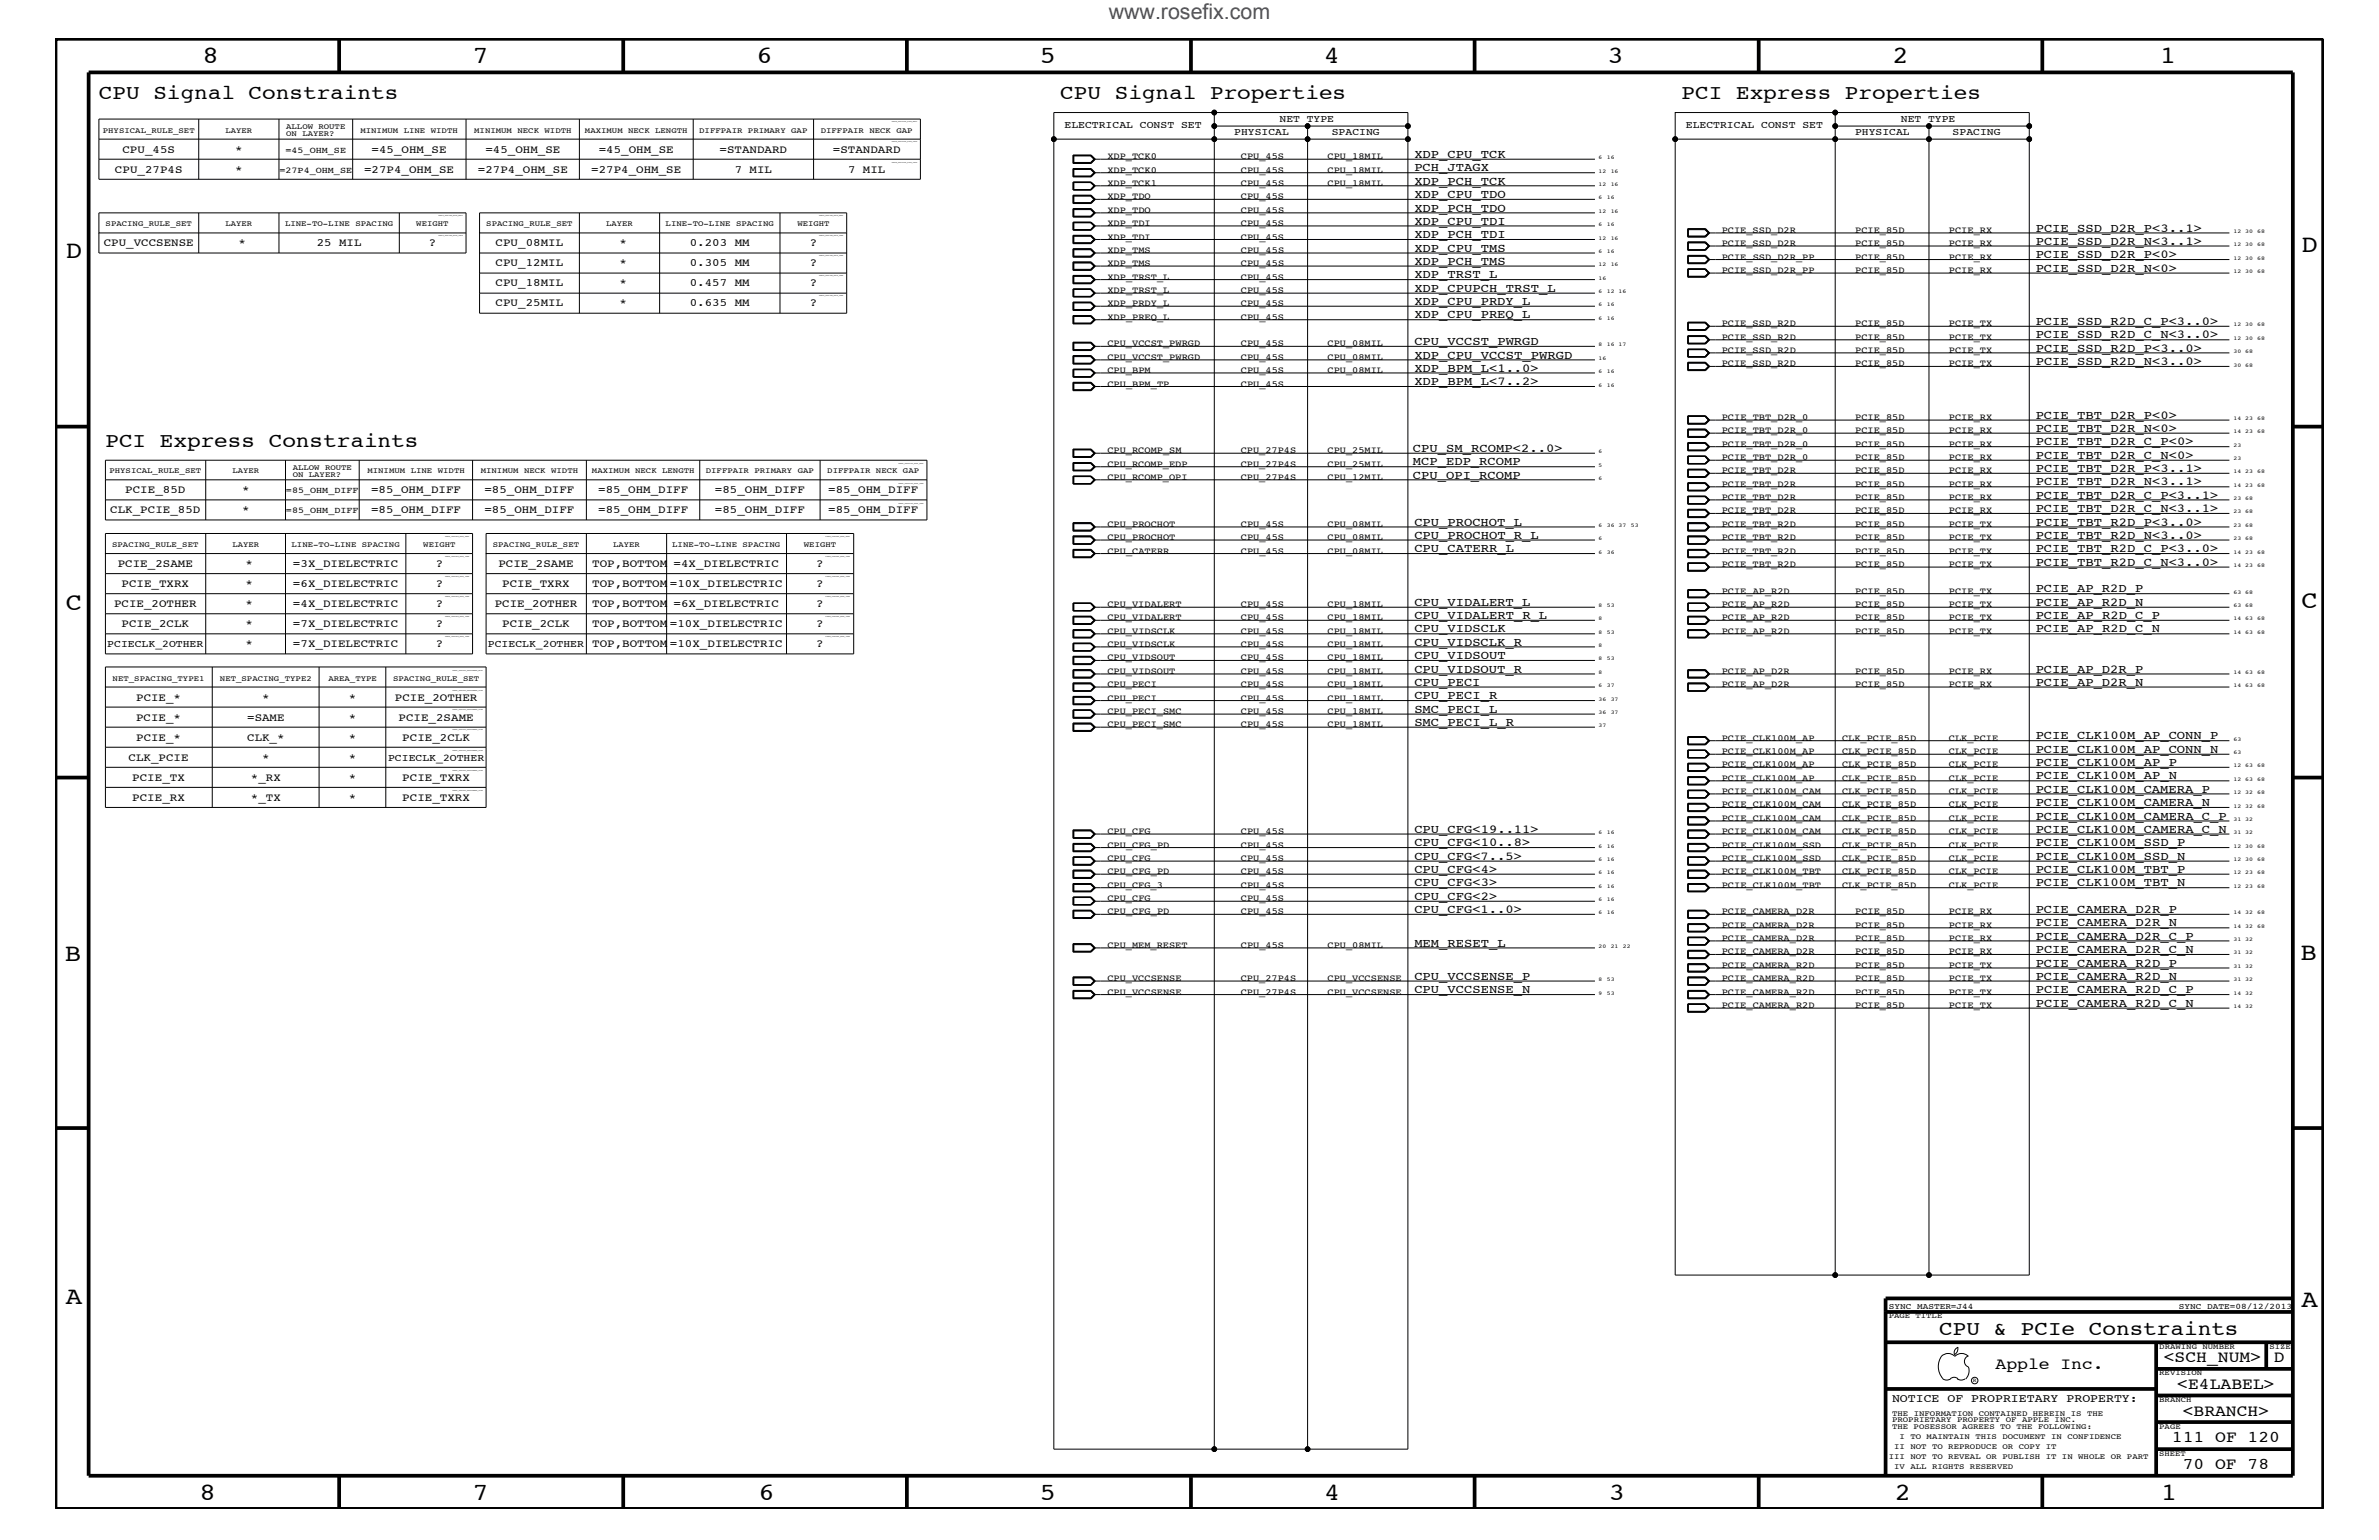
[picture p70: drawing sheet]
<svg xmlns="http://www.w3.org/2000/svg" width="432mm" height="279mm" viewBox="0 0 432 279" stroke-linecap="round" stroke-linejoin="round" font-family="sans-serif">
<defs><g id="words">
<g font-size="4.5">
<text x="36.7" y="11.5">8</text>
<text x="85.8" y="11.5">7</text>
<text x="137.3" y="11.5">6</text>
<text x="188.7" y="11.5">5</text>
<text x="240.3" y="11.5">4</text>
<text x="291.8" y="11.5">3</text>
<text x="343.5" y="11.5">2</text>
<text x="392" y="11.5">1</text>
<text x="11.9" y="46.8">D</text>
<text x="417.7" y="45.7">D</text>
<text x="11.9" y="110.6">C</text>
<text x="417.7" y="110.4">C</text>
<text x="11.8" y="174.3">B</text>
<text x="417.6" y="174.2">B</text>
<text x="11.9" y="236.7">A</text>
<text x="417.7" y="237.1">A</text>
<text x="36.2" y="272.1">8</text>
<text x="85.8" y="272.1">7</text>
<text x="137.7" y="272.1">6</text>
<text x="188.7" y="272.1">5</text>
<text x="240.4" y="272.1">4</text>
<text x="292" y="272.1">3</text>
<text x="343.9" y="272.1">2</text>
<text x="392.2" y="272.1">1</text>
</g>
<text font-size="3.9" fill="#00f" x="201.2" y="3.5">www.rosefix.com</text>
<g font-size="3.7">
<text x="17.9" y="18">CPU Signal Constraints</text>
<text x="192.4" y="18">CPU Signal Properties</text>
<text x="305.2" y="18">PCI Express Properties</text>
<text x="19.1" y="81.1">PCI Express Constraints</text>
<text x="352" y="242.3">CPU &amp; PCIe Constraints</text>
</g>
<g font-size="3">
<text x="362.2" y="248.4">Apple Inc.</text>
<text x="392.7" y="247.1">&lt;SCH_NUM&gt;</text>
<text x="395.2" y="252">&lt;E4LABEL&gt;</text>
<text x="412.7" y="247.1">D</text>
<text x="396.2" y="256.8">&lt;BRANCH&gt;</text>
<text x="394.2" y="261.6">111 OF 120</text>
<text x="396.2" y="266.6">70 OF 78</text>
</g>
<g font-size="2.2">
<text x="256.7" y="28.6">XDP_CPU_TCK</text>
<text x="256.7" y="31.1">PCH_JTAGX</text>
<text x="256.7" y="35.9">XDP_CPU_TDO</text>
<text x="256.7" y="33.6">XDP_PCH_TCK</text>
<text x="256.7" y="40.8">XDP_CPU_TDI</text>
<text x="256.7" y="38.4">XDP_PCH_TDO</text>
<text x="256.7" y="43.2">XDP_PCH_TDI</text>
<text x="256.7" y="45.7">XDP_CPU_TMS</text>
<text x="369.5" y="46.8">PCIE_SSD_D2R_P&lt;0&gt;</text>
<text x="369.5" y="44.4">PCIE_SSD_D2R_N&lt;3..1&gt;</text>
<text x="369.5" y="42">PCIE_SSD_D2R_P&lt;3..1&gt;</text>
<text x="256.7" y="48">XDP_PCH_TMS</text>
<text x="256.7" y="50.5">XDP_TRST_L</text>
<text x="256.7" y="52.9">XDP_CPUPCH_TRST_L</text>
<text x="369.5" y="49.3">PCIE_SSD_D2R_N&lt;0&gt;</text>
<text x="256.7" y="57.8">XDP_CPU_PREQ_L</text>
<text x="256.7" y="55.3">XDP_CPU_PRDY_L</text>
<text x="369.5" y="59">PCIE_SSD_R2D_C_P&lt;3..0&gt;</text>
<text x="256.7" y="62.6">CPU_VCCST_PWRGD</text>
<text x="256.7" y="65.1">XDP_CPU_VCCST_PWRGD</text>
<text x="369.5" y="61.4">PCIE_SSD_R2D_C_N&lt;3..0&gt;</text>
<text x="369.5" y="63.9">PCIE_SSD_R2D_P&lt;3..0&gt;</text>
<text x="256.7" y="69.9">XDP_BPM_L&lt;7..2&gt;</text>
<text x="256.7" y="67.5">XDP_BPM_L&lt;1..0&gt;</text>
<text x="369.5" y="66.2">PCIE_SSD_R2D_N&lt;3..0&gt;</text>
<text x="369.5" y="76">PCIE_TBT_D2R_P&lt;0&gt;</text>
<text x="256.5" y="82">CPU_SM_RCOMP&lt;2..0&gt;</text>
<text x="369.5" y="78.3">PCIE_TBT_D2R_N&lt;0&gt;</text>
<text x="369.5" y="80.8">PCIE_TBT_D2R_C_P&lt;0&gt;</text>
<text x="369.5" y="83.3">PCIE_TBT_D2R_C_N&lt;0&gt;</text>
<text x="256.5" y="84.4">MCP_EDP_RCOMP</text>
<text x="256.5" y="86.9">CPU_OPI_RCOMP</text>
<text x="369.5" y="88.1">PCIE_TBT_D2R_N&lt;3..1&gt;</text>
<text x="369.5" y="85.6">PCIE_TBT_D2R_P&lt;3..1&gt;</text>
<text x="256.7" y="95.4">CPU_PROCHOT_L</text>
<text x="369.5" y="90.5">PCIE_TBT_D2R_C_P&lt;3..1&gt;</text>
<text x="369.5" y="95.4">PCIE_TBT_R2D_P&lt;3..0&gt;</text>
<text x="369.5" y="92.9">PCIE_TBT_D2R_C_N&lt;3..1&gt;</text>
<text x="256.7" y="97.7">CPU_PROCHOT_R_L</text>
<text x="256.7" y="100.2">CPU_CATERR_L</text>
<text x="369.5" y="97.7">PCIE_TBT_R2D_N&lt;3..0&gt;</text>
<text x="369.5" y="100.2">PCIE_TBT_R2D_C_P&lt;3..0&gt;</text>
<text x="369.5" y="107.5">PCIE_AP_R2D_P</text>
<text x="369.5" y="102.6">PCIE_TBT_R2D_C_N&lt;3..0&gt;</text>
<text x="256.7" y="112.3">CPU_VIDALERT_R_L</text>
<text x="256.7" y="109.9">CPU_VIDALERT_L</text>
<text x="369.5" y="112.3">PCIE_AP_R2D_C_P</text>
<text x="369.5" y="109.9">PCIE_AP_R2D_N</text>
<text x="256.7" y="119.6">CPU_VIDSOUT</text>
<text x="256.7" y="117.2">CPU_VIDSCLK_R</text>
<text x="256.7" y="114.8">CPU_VIDSCLK</text>
<text x="369.5" y="114.8">PCIE_AP_R2D_C_N</text>
<text x="256.7" y="122">CPU_VIDSOUT_R</text>
<text x="256.7" y="124.4">CPU_PECI</text>
<text x="369.5" y="124.4">PCIE_AP_D2R_N</text>
<text x="369.5" y="122">PCIE_AP_D2R_P</text>
<text x="256.7" y="126.9">CPU_PECI_R</text>
<text x="256.7" y="129.3">SMC_PECI_L</text>
<text x="256.7" y="131.7">SMC_PECI_L_R</text>
<text x="369.5" y="134.1">PCIE_CLK100M_AP_CONN_P</text>
<text x="369.5" y="136.6">PCIE_CLK100M_AP_CONN_N</text>
<text x="369.5" y="141.4">PCIE_CLK100M_AP_N</text>
<text x="369.5" y="143.9">PCIE_CLK100M_CAMERA_P</text>
<text x="369.5" y="139">PCIE_CLK100M_AP_P</text>
<text x="369.5" y="146.2">PCIE_CLK100M_CAMERA_N</text>
<text x="369.5" y="148.7">PCIE_CLK100M_CAMERA_C_P</text>
<text x="256.7" y="153.5">CPU_CFG&lt;10..8&gt;</text>
<text x="256.7" y="151.1">CPU_CFG&lt;19..11&gt;</text>
<text x="256.7" y="156">CPU_CFG&lt;7..5&gt;</text>
<text x="369.5" y="156">PCIE_CLK100M_SSD_N</text>
<text x="369.5" y="151.1">PCIE_CLK100M_CAMERA_C_N</text>
<text x="369.5" y="153.5">PCIE_CLK100M_SSD_P</text>
<text x="256.7" y="158.4">CPU_CFG&lt;4&gt;</text>
<text x="256.7" y="160.8">CPU_CFG&lt;3&gt;</text>
<text x="369.5" y="158.4">PCIE_CLK100M_TBT_P</text>
<text x="369.5" y="160.8">PCIE_CLK100M_TBT_N</text>
<text x="256.7" y="165.6">CPU_CFG&lt;1..0&gt;</text>
<text x="256.7" y="163.3">CPU_CFG&lt;2&gt;</text>
<text x="369.5" y="165.6">PCIE_CAMERA_D2R_P</text>
<text x="256.7" y="171.7">MEM_RESET_L</text>
<text x="369.5" y="168.1">PCIE_CAMERA_D2R_N</text>
<text x="369.5" y="170.5">PCIE_CAMERA_D2R_C_P</text>
<text x="369.5" y="172.9">PCIE_CAMERA_D2R_C_N</text>
<text x="256.7" y="177.7">CPU_VCCSENSE_P</text>
<text x="369.5" y="177.7">PCIE_CAMERA_R2D_N</text>
<text x="369.5" y="175.4">PCIE_CAMERA_R2D_P</text>
<text x="256.7" y="180.2">CPU_VCCSENSE_N</text>
<text x="369.5" y="180.2">PCIE_CAMERA_R2D_C_P</text>
<text x="369.5" y="182.7">PCIE_CAMERA_R2D_C_N</text>
</g>
<text font-size="2.1" x="343.4" y="254.4">NOTICE OF PROPRIETARY PROPERTY:</text>
<g font-size="2">
<text x="22.2" y="27.7">CPU_45S</text>
<text x="42.7" y="27.7">*</text>
<text x="67.4" y="27.7">=45_OHM_SE</text>
<text x="88.1" y="27.7">=45_OHM_SE</text>
<text x="108.7" y="27.7">=45_OHM_SE</text>
<text x="130.6" y="27.7">=STANDARD</text>
<text x="151.2" y="27.7">=STANDARD</text>
<text x="20.9" y="31.4">CPU_27P4S</text>
<text x="42.7" y="31.4">*</text>
<text x="66.1" y="31.4">=27P4_OHM_SE</text>
<text x="86.7" y="31.4">=27P4_OHM_SE</text>
<text x="107.3" y="31.4">=27P4_OHM_SE</text>
<text x="133.3" y="31.4">7 MIL</text>
<text x="153.9" y="31.4">7 MIL</text>
<text x="18.8" y="44.6">CPU_VCCSENSE</text>
<text x="43.3" y="44.6">*</text>
<text x="57.5" y="44.6">25 MIL</text>
<text x="77.8" y="44.6">?</text>
<text x="90" y="44.6">CPU_08MIL</text>
<text x="112.4" y="44.6">*</text>
<text x="125.2" y="44.6">0.203 MM</text>
<text x="147" y="44.6">?</text>
<text x="90" y="48.3">CPU_12MIL</text>
<text x="90" y="51.9">CPU_18MIL</text>
<text x="112.4" y="48.3">*</text>
<text x="112.4" y="51.9">*</text>
<text x="125.2" y="48.3">0.305 MM</text>
<text x="125.2" y="51.9">0.457 MM</text>
<text x="147" y="48.3">?</text>
<text x="147" y="51.9">?</text>
<text x="90" y="55.6">CPU_25MIL</text>
<text x="112.4" y="55.6">*</text>
<text x="125.2" y="55.6">0.635 MM</text>
<text x="147" y="55.6">?</text>
<text x="22.7" y="89.5">PCIE_85D</text>
<text x="43.9" y="89.5">*</text>
<text x="67.4" y="89.5">=85_OHM_DIFF</text>
<text x="87.9" y="89.5">=85_OHM_DIFF</text>
<text x="108.6" y="89.5">=85_OHM_DIFF</text>
<text x="129.8" y="89.5">=85_OHM_DIFF</text>
<text x="150.3" y="89.5">=85_OHM_DIFF</text>
<text x="20" y="93.2">CLK_PCIE_85D</text>
<text x="43.9" y="93.2">*</text>
<text x="67.4" y="93.2">=85_OHM_DIFF</text>
<text x="87.9" y="93.2">=85_OHM_DIFF</text>
<text x="108.6" y="93.2">=85_OHM_DIFF</text>
<text x="129.8" y="93.2">=85_OHM_DIFF</text>
<text x="150.3" y="93.2">=85_OHM_DIFF</text>
<text x="21.4" y="102.9">PCIE_2SAME</text>
<text x="22.1" y="106.5">PCIE_TXRX</text>
<text x="44.5" y="102.9">*</text>
<text x="44.5" y="106.5">*</text>
<text x="53.2" y="102.9">=3X_DIELECTRIC</text>
<text x="53.2" y="106.5">=6X_DIELECTRIC</text>
<text x="79.1" y="102.9">?</text>
<text x="79.1" y="106.5">?</text>
<text x="90.5" y="102.9">PCIE_2SAME</text>
<text x="91.1" y="106.5">PCIE_TXRX</text>
<text x="107.5" y="102.9">TOP,BOTTOM</text>
<text x="107.5" y="106.5">TOP,BOTTOM</text>
<text x="121.6" y="106.5">=10X_DIELECTRIC</text>
<text x="122.3" y="102.9">=4X_DIELECTRIC</text>
<text x="148.2" y="106.5">?</text>
<text x="148.2" y="102.9">?</text>
<text x="20.7" y="110.2">PCIE_2OTHER</text>
<text x="22.1" y="113.7">PCIE_2CLK</text>
<text x="44.5" y="113.7">*</text>
<text x="44.5" y="110.2">*</text>
<text x="53.2" y="113.7">=7X_DIELECTRIC</text>
<text x="53.2" y="110.2">=4X_DIELECTRIC</text>
<text x="79.1" y="113.7">?</text>
<text x="79.1" y="110.2">?</text>
<text x="89.8" y="110.2">PCIE_2OTHER</text>
<text x="91.1" y="113.7">PCIE_2CLK</text>
<text x="107.5" y="110.2">TOP,BOTTOM</text>
<text x="107.5" y="113.7">TOP,BOTTOM</text>
<text x="121.6" y="113.7">=10X_DIELECTRIC</text>
<text x="122.3" y="110.2">=6X_DIELECTRIC</text>
<text x="148.2" y="110.2">?</text>
<text x="148.2" y="113.7">?</text>
<text x="44.5" y="117.4">*</text>
<text x="53.2" y="117.4">=7X_DIELECTRIC</text>
<text x="79.1" y="117.4">?</text>
<text x="107.5" y="117.4">TOP,BOTTOM</text>
<text x="121.6" y="117.4">=10X_DIELECTRIC</text>
<text x="148.2" y="117.4">?</text>
<text x="24.7" y="130.8">PCIE_*</text>
<text x="24.7" y="127.1">PCIE_*</text>
<text x="44.9" y="130.8">=SAME</text>
<text x="47.6" y="127.1">*</text>
<text x="63.3" y="130.8">*</text>
<text x="63.3" y="127.1">*</text>
<text x="71.7" y="127.1">PCIE_2OTHER</text>
<text x="72.3" y="130.8">PCIE_2SAME</text>
<text x="24.7" y="134.4">PCIE_*</text>
<text x="44.9" y="134.4">CLK_*</text>
<text x="63.3" y="134.4">*</text>
<text x="73" y="134.4">PCIE_2CLK</text>
<text x="23.3" y="138">CLK_PCIE</text>
<text x="24" y="141.7">PCIE_TX</text>
<text x="45.6" y="141.7">*_RX</text>
<text x="47.6" y="138">*</text>
<text x="63.3" y="138">*</text>
<text x="63.3" y="141.7">*</text>
<text x="73" y="141.7">PCIE_TXRX</text>
<text x="24" y="145.3">PCIE_RX</text>
<text x="45.6" y="145.3">*_TX</text>
<text x="63.3" y="145.3">*</text>
<text x="73" y="145.3">PCIE_TXRX</text>
</g>
<g font-size="1.9">
<text x="193.2" y="23.3">ELECTRICAL CONST SET</text>
<text x="232.2" y="22.1">NET TYPE</text>
<text x="306" y="23.3">ELECTRICAL CONST SET</text>
<text x="345" y="22.1">NET TYPE</text>
<text x="224" y="24.6">PHYSICAL</text>
<text x="241.7" y="24.6">SPACING</text>
<text x="336.7" y="24.6">PHYSICAL</text>
<text x="354.4" y="24.6">SPACING</text>
<text x="19.5" y="117.4">PCIECLK_2OTHER</text>
<text x="88.6" y="117.4">PCIECLK_2OTHER</text>
<text x="70.4" y="138">PCIECLK_2OTHER</text>
</g>
<g font-size="1.7">
<text x="201" y="28.9">XDP_TCK0</text>
<text x="225.2" y="28.9">CPU_45S</text>
<text x="241" y="28.9">CPU_18MIL</text>
<text x="201" y="31.4">XDP_TCK0</text>
<text x="201" y="33.7">XDP_TCK1</text>
<text x="225.2" y="31.4">CPU_45S</text>
<text x="225.2" y="33.7">CPU_45S</text>
<text x="241" y="31.4">CPU_18MIL</text>
<text x="241" y="33.7">CPU_18MIL</text>
<text x="201" y="36.2">XDP_TDO</text>
<text x="201" y="41">XDP_TDI</text>
<text x="201" y="38.6">XDP_TDO</text>
<text x="225.2" y="36.2">CPU_45S</text>
<text x="225.2" y="41">CPU_45S</text>
<text x="225.2" y="38.6">CPU_45S</text>
<text x="201" y="43.5">XDP_TDI</text>
<text x="201" y="45.9">XDP_TMS</text>
<text x="225.2" y="43.5">CPU_45S</text>
<text x="225.2" y="45.9">CPU_45S</text>
<text x="312.5" y="47.1">PCIE_SSD_D2R_PP</text>
<text x="312.5" y="44.6">PCIE_SSD_D2R</text>
<text x="312.5" y="42.3">PCIE_SSD_D2R</text>
<text x="336.7" y="47.1">PCIE_85D</text>
<text x="336.7" y="44.6">PCIE_85D</text>
<text x="336.7" y="42.3">PCIE_85D</text>
<text x="353.7" y="47.1">PCIE_RX</text>
<text x="353.7" y="44.6">PCIE_RX</text>
<text x="353.7" y="42.3">PCIE_RX</text>
<text x="201" y="48.3">XDP_TMS</text>
<text x="201" y="50.7">XDP_TRST_L</text>
<text x="201" y="53.2">XDP_TRST_L</text>
<text x="225.2" y="50.7">CPU_45S</text>
<text x="225.2" y="53.2">CPU_45S</text>
<text x="225.2" y="48.3">CPU_45S</text>
<text x="312.5" y="49.6">PCIE_SSD_D2R_PP</text>
<text x="336.7" y="49.6">PCIE_85D</text>
<text x="353.7" y="49.6">PCIE_RX</text>
<text x="201" y="58">XDP_PREQ_L</text>
<text x="201" y="55.6">XDP_PRDY_L</text>
<text x="225.2" y="58">CPU_45S</text>
<text x="225.2" y="55.6">CPU_45S</text>
<text x="312.5" y="59.2">PCIE_SSD_R2D</text>
<text x="336.7" y="59.2">PCIE_85D</text>
<text x="353.7" y="59.2">PCIE_TX</text>
<text x="201" y="62.9">CPU_VCCST_PWRGD</text>
<text x="201" y="65.3">CPU_VCCST_PWRGD</text>
<text x="225.2" y="62.9">CPU_45S</text>
<text x="225.2" y="65.3">CPU_45S</text>
<text x="241" y="62.9">CPU_08MIL</text>
<text x="241" y="65.3">CPU_08MIL</text>
<text x="312.5" y="61.7">PCIE_SSD_R2D</text>
<text x="312.5" y="64">PCIE_SSD_R2D</text>
<text x="336.7" y="61.7">PCIE_85D</text>
<text x="336.7" y="64">PCIE_85D</text>
<text x="353.7" y="61.7">PCIE_TX</text>
<text x="353.7" y="64">PCIE_TX</text>
<text x="201" y="70.1">CPU_BPM_TP</text>
<text x="201" y="67.7">CPU_BPM</text>
<text x="225.2" y="70.1">CPU_45S</text>
<text x="225.2" y="67.7">CPU_45S</text>
<text x="241" y="67.7">CPU_08MIL</text>
<text x="312.5" y="66.5">PCIE_SSD_R2D</text>
<text x="336.7" y="66.5">PCIE_85D</text>
<text x="353.7" y="66.5">PCIE_TX</text>
<text x="312.5" y="76.2">PCIE_TBT_D2R_0</text>
<text x="336.7" y="76.2">PCIE_85D</text>
<text x="353.7" y="76.2">PCIE_RX</text>
<text x="201" y="82.2">CPU_RCOMP_SM</text>
<text x="225.2" y="82.2">CPU_27P4S</text>
<text x="241" y="82.2">CPU_25MIL</text>
<text x="312.5" y="83.5">PCIE_TBT_D2R_0</text>
<text x="312.5" y="78.6">PCIE_TBT_D2R_0</text>
<text x="312.5" y="81.1">PCIE_TBT_D2R_0</text>
<text x="336.7" y="78.6">PCIE_85D</text>
<text x="336.7" y="81.1">PCIE_85D</text>
<text x="336.7" y="83.5">PCIE_85D</text>
<text x="353.7" y="78.6">PCIE_RX</text>
<text x="353.7" y="83.5">PCIE_RX</text>
<text x="353.7" y="81.1">PCIE_RX</text>
<text x="201" y="84.7">CPU_RCOMP_EDP</text>
<text x="201" y="87.1">CPU_RCOMP_OPI</text>
<text x="225.2" y="84.7">CPU_27P4S</text>
<text x="225.2" y="87.1">CPU_27P4S</text>
<text x="241" y="87.1">CPU_12MIL</text>
<text x="241" y="84.7">CPU_25MIL</text>
<text x="312.5" y="88.3">PCIE_TBT_D2R</text>
<text x="312.5" y="85.9">PCIE_TBT_D2R</text>
<text x="336.7" y="88.3">PCIE_85D</text>
<text x="336.7" y="85.9">PCIE_85D</text>
<text x="353.7" y="88.3">PCIE_RX</text>
<text x="353.7" y="85.9">PCIE_RX</text>
<text x="201" y="95.6">CPU_PROCHOT</text>
<text x="225.2" y="95.6">CPU_45S</text>
<text x="241" y="95.6">CPU_08MIL</text>
<text x="312.5" y="95.6">PCIE_TBT_R2D</text>
<text x="312.5" y="93.2">PCIE_TBT_D2R</text>
<text x="312.5" y="90.7">PCIE_TBT_D2R</text>
<text x="336.7" y="95.6">PCIE_85D</text>
<text x="336.7" y="93.2">PCIE_85D</text>
<text x="336.7" y="90.7">PCIE_85D</text>
<text x="353.7" y="90.7">PCIE_RX</text>
<text x="353.7" y="95.6">PCIE_TX</text>
<text x="353.7" y="93.2">PCIE_RX</text>
<text x="201" y="98">CPU_PROCHOT</text>
<text x="201" y="100.4">CPU_CATERR</text>
<text x="225.2" y="98">CPU_45S</text>
<text x="225.2" y="100.4">CPU_45S</text>
<text x="241" y="98">CPU_08MIL</text>
<text x="241" y="100.4">CPU_08MIL</text>
<text x="312.5" y="98">PCIE_TBT_R2D</text>
<text x="312.5" y="100.4">PCIE_TBT_R2D</text>
<text x="336.7" y="98">PCIE_85D</text>
<text x="336.7" y="100.4">PCIE_85D</text>
<text x="353.7" y="98">PCIE_TX</text>
<text x="353.7" y="100.4">PCIE_TX</text>
<text x="312.5" y="107.7">PCIE_AP_R2D</text>
<text x="312.5" y="102.9">PCIE_TBT_R2D</text>
<text x="336.7" y="102.9">PCIE_85D</text>
<text x="336.7" y="107.7">PCIE_85D</text>
<text x="353.7" y="107.7">PCIE_TX</text>
<text x="353.7" y="102.9">PCIE_TX</text>
<text x="201" y="112.6">CPU_VIDALERT</text>
<text x="201" y="110.2">CPU_VIDALERT</text>
<text x="225.2" y="112.6">CPU_45S</text>
<text x="225.2" y="110.2">CPU_45S</text>
<text x="241" y="112.6">CPU_18MIL</text>
<text x="241" y="110.2">CPU_18MIL</text>
<text x="312.5" y="112.6">PCIE_AP_R2D</text>
<text x="312.5" y="110.2">PCIE_AP_R2D</text>
<text x="336.7" y="112.6">PCIE_85D</text>
<text x="336.7" y="110.2">PCIE_85D</text>
<text x="353.7" y="112.6">PCIE_TX</text>
<text x="353.7" y="110.2">PCIE_TX</text>
<text x="201" y="119.8">CPU_VIDSOUT</text>
<text x="201" y="117.4">CPU_VIDSCLK</text>
<text x="201" y="115">CPU_VIDSCLK</text>
<text x="225.2" y="119.8">CPU_45S</text>
<text x="225.2" y="117.4">CPU_45S</text>
<text x="225.2" y="115">CPU_45S</text>
<text x="241" y="119.8">CPU_18MIL</text>
<text x="241" y="117.4">CPU_18MIL</text>
<text x="241" y="115">CPU_18MIL</text>
<text x="312.5" y="115">PCIE_AP_R2D</text>
<text x="336.7" y="115">PCIE_85D</text>
<text x="353.7" y="115">PCIE_TX</text>
<text x="201" y="122.3">CPU_VIDSOUT</text>
<text x="201" y="124.7">CPU_PECI</text>
<text x="225.2" y="122.3">CPU_45S</text>
<text x="225.2" y="124.7">CPU_45S</text>
<text x="241" y="122.3">CPU_18MIL</text>
<text x="241" y="124.7">CPU_18MIL</text>
<text x="312.5" y="124.7">PCIE_AP_D2R</text>
<text x="312.5" y="122.3">PCIE_AP_D2R</text>
<text x="336.7" y="124.7">PCIE_85D</text>
<text x="336.7" y="122.3">PCIE_85D</text>
<text x="353.7" y="124.7">PCIE_RX</text>
<text x="353.7" y="122.3">PCIE_RX</text>
<text x="201" y="127.1">CPU_PECI</text>
<text x="201" y="129.6">CPU_PECI_SMC</text>
<text x="201" y="131.9">CPU_PECI_SMC</text>
<text x="225.2" y="127.1">CPU_45S</text>
<text x="225.2" y="129.6">CPU_45S</text>
<text x="225.2" y="131.9">CPU_45S</text>
<text x="241" y="127.1">CPU_18MIL</text>
<text x="241" y="129.6">CPU_18MIL</text>
<text x="241" y="131.9">CPU_18MIL</text>
<text x="312.5" y="134.4">PCIE_CLK100M_AP</text>
<text x="312.5" y="136.8">PCIE_CLK100M_AP</text>
<text x="334.3" y="134.4">CLK_PCIE_85D</text>
<text x="334.3" y="136.8">CLK_PCIE_85D</text>
<text x="353.7" y="136.8">CLK_PCIE</text>
<text x="353.7" y="134.4">CLK_PCIE</text>
<text x="312.5" y="141.7">PCIE_CLK100M_AP</text>
<text x="312.5" y="139.2">PCIE_CLK100M_AP</text>
<text x="334.3" y="141.7">CLK_PCIE_85D</text>
<text x="334.3" y="139.2">CLK_PCIE_85D</text>
<text x="353.7" y="141.7">CLK_PCIE</text>
<text x="353.7" y="139.2">CLK_PCIE</text>
<text x="312.5" y="146.5">PCIE_CLK100M_CAM</text>
<text x="312.5" y="144">PCIE_CLK100M_CAM</text>
<text x="312.5" y="149">PCIE_CLK100M_CAM</text>
<text x="334.3" y="146.5">CLK_PCIE_85D</text>
<text x="334.3" y="144">CLK_PCIE_85D</text>
<text x="334.3" y="149">CLK_PCIE_85D</text>
<text x="353.7" y="146.5">CLK_PCIE</text>
<text x="353.7" y="144">CLK_PCIE</text>
<text x="353.7" y="149">CLK_PCIE</text>
<text x="201" y="153.8">CPU_CFG_PD</text>
<text x="201" y="151.3">CPU_CFG</text>
<text x="225.2" y="153.8">CPU_45S</text>
<text x="225.2" y="151.3">CPU_45S</text>
<text x="312.5" y="151.3">PCIE_CLK100M_CAM</text>
<text x="312.5" y="153.8">PCIE_CLK100M_SSD</text>
<text x="334.3" y="151.3">CLK_PCIE_85D</text>
<text x="334.3" y="153.8">CLK_PCIE_85D</text>
<text x="353.7" y="151.3">CLK_PCIE</text>
<text x="353.7" y="153.8">CLK_PCIE</text>
<text x="201" y="156.2">CPU_CFG</text>
<text x="201" y="158.6">CPU_CFG_PD</text>
<text x="201" y="161.1">CPU_CFG_3</text>
<text x="225.2" y="158.6">CPU_45S</text>
<text x="225.2" y="156.2">CPU_45S</text>
<text x="225.2" y="161.1">CPU_45S</text>
<text x="312.5" y="156.2">PCIE_CLK100M_SSD</text>
<text x="312.5" y="158.6">PCIE_CLK100M_TBT</text>
<text x="312.5" y="161.1">PCIE_CLK100M_TBT</text>
<text x="334.3" y="156.2">CLK_PCIE_85D</text>
<text x="334.3" y="158.6">CLK_PCIE_85D</text>
<text x="334.3" y="161.1">CLK_PCIE_85D</text>
<text x="353.7" y="156.2">CLK_PCIE</text>
<text x="353.7" y="158.6">CLK_PCIE</text>
<text x="353.7" y="161.1">CLK_PCIE</text>
<text x="201" y="165.9">CPU_CFG_PD</text>
<text x="201" y="163.5">CPU_CFG</text>
<text x="225.2" y="165.9">CPU_45S</text>
<text x="225.2" y="163.5">CPU_45S</text>
<text x="312.5" y="165.9">PCIE_CAMERA_D2R</text>
<text x="336.7" y="165.9">PCIE_85D</text>
<text x="353.7" y="165.9">PCIE_RX</text>
<text x="201" y="172">CPU_MEM_RESET</text>
<text x="225.2" y="172">CPU_45S</text>
<text x="241" y="172">CPU_08MIL</text>
<text x="312.5" y="168.3">PCIE_CAMERA_D2R</text>
<text x="312.5" y="170.7">PCIE_CAMERA_D2R</text>
<text x="312.5" y="173.2">PCIE_CAMERA_D2R</text>
<text x="336.7" y="168.3">PCIE_85D</text>
<text x="336.7" y="170.7">PCIE_85D</text>
<text x="336.7" y="173.2">PCIE_85D</text>
<text x="353.7" y="168.3">PCIE_RX</text>
<text x="353.7" y="170.7">PCIE_RX</text>
<text x="353.7" y="173.2">PCIE_RX</text>
<text x="201" y="178">CPU_VCCSENSE</text>
<text x="225.2" y="178">CPU_27P4S</text>
<text x="241" y="178">CPU_VCCSENSE</text>
<text x="312.5" y="178">PCIE_CAMERA_R2D</text>
<text x="312.5" y="175.6">PCIE_CAMERA_R2D</text>
<text x="336.7" y="178">PCIE_85D</text>
<text x="336.7" y="175.6">PCIE_85D</text>
<text x="353.7" y="178">PCIE_TX</text>
<text x="353.7" y="175.6">PCIE_TX</text>
<text x="201" y="180.5">CPU_VCCSENSE</text>
<text x="225.2" y="180.5">CPU_27P4S</text>
<text x="241" y="180.5">CPU_VCCSENSE</text>
<text x="312.5" y="180.5">PCIE_CAMERA_R2D</text>
<text x="312.5" y="182.9">PCIE_CAMERA_R2D</text>
<text x="336.7" y="180.5">PCIE_85D</text>
<text x="336.7" y="182.9">PCIE_85D</text>
<text x="353.7" y="180.5">PCIE_TX</text>
<text x="353.7" y="182.9">PCIE_TX</text>
</g>
<g font-size="1.6">
<text x="51.8" y="27.7">=45_OHM_SE</text>
<text x="50.7" y="31.4">=27P4_OHM_SE</text>
<text x="51.9" y="89.5">=85_OHM_DIFF</text>
<text x="51.9" y="93.2">=85_OHM_DIFF</text>
</g>
<g font-size="1.5">
<text x="342.8" y="237.4">SYNC_MASTER=J44</text>
<text x="395.5" y="237.4">SYNC_DATE=08/12/2013</text>
</g>
<g font-size="1.4">
<text x="51.9" y="23.5">ALLOW ROUTE</text>
<text x="18.7" y="24.1">PHYSICAL_RULE_SET</text>
<text x="40.9" y="24.1">LAYER</text>
<text x="51.9" y="24.7">ON LAYER?</text>
<text x="65.4" y="24.1">MINIMUM LINE WIDTH</text>
<text x="86.1" y="24.1">MINIMUM NECK WIDTH</text>
<text x="106.2" y="24.1">MAXIMUM NECK LENGTH</text>
<text x="126.9" y="24.1">DIFFPAIR PRIMARY GAP</text>
<text x="149" y="24.1">DIFFPAIR NECK GAP</text>
<text x="19.2" y="41">SPACING_RULE_SET</text>
<text x="40.9" y="41">LAYER</text>
<text x="51.7" y="41">LINE-TO-LINE SPACING</text>
<text x="75.6" y="41">WEIGHT</text>
<text x="88.3" y="41">SPACING_RULE_SET</text>
<text x="110" y="41">LAYER</text>
<text x="120.8" y="41">LINE-TO-LINE SPACING</text>
<text x="144.7" y="41">WEIGHT</text>
<text x="19.9" y="85.9">PHYSICAL_RULE_SET</text>
<text x="42.2" y="85.9">LAYER</text>
<text x="53.1" y="85.3">ALLOW ROUTE</text>
<text x="53.1" y="86.5">ON LAYER?</text>
<text x="66.7" y="85.9">MINIMUM LINE WIDTH</text>
<text x="87.2" y="85.9">MINIMUM NECK WIDTH</text>
<text x="107.4" y="85.9">MAXIMUM NECK LENGTH</text>
<text x="128.1" y="85.9">DIFFPAIR PRIMARY GAP</text>
<text x="150.2" y="85.9">DIFFPAIR NECK GAP</text>
<text x="20.4" y="99.3">SPACING_RULE_SET</text>
<text x="42.2" y="99.3">LAYER</text>
<text x="52.9" y="99.3">LINE-TO-LINE SPACING</text>
<text x="76.8" y="99.3">WEIGHT</text>
<text x="89.5" y="99.3">SPACING_RULE_SET</text>
<text x="111.3" y="99.3">LAYER</text>
<text x="122" y="99.3">LINE-TO-LINE SPACING</text>
<text x="145.9" y="99.3">WEIGHT</text>
<text x="20.4" y="123.5">NET_SPACING_TYPE1</text>
<text x="39.9" y="123.5">NET_SPACING_TYPE2</text>
<text x="59.6" y="123.5">AREA_TYPE</text>
<text x="71.3" y="123.5">SPACING_RULE_SET</text>
<text x="342.8" y="239.2">PAGE TITLE</text>
<text x="391.9" y="244.7">DRAWING NUMBER</text>
<text x="411.9" y="244.7">SIZE</text>
<text x="391.9" y="249.5">REVISION</text>
<text x="343.4" y="256.8">THE INFORMATION CONTAINED HEREIN IS THE</text>
<text x="391.9" y="254.4">BRANCH</text>
<text x="343.4" y="258">PROPRIETARY PROPERTY OF APPLE INC.</text>
<text x="343.4" y="259.3">THE POSESSOR AGREES TO THE FOLLOWING:</text>
<text x="343.8" y="262.9">II NOT TO REPRODUCE OR COPY IT</text>
<text x="344.8" y="261.1">I TO MAINTAIN THIS DOCUMENT IN CONFIDENCE</text>
<text x="391.9" y="259.3">PAGE</text>
<text x="342.8" y="264.7">III NOT TO REVEAL OR PUBLISH IT IN WHOLE OR PART</text>
<text x="343.8" y="266.6">IV ALL RIGHTS RESERVED</text>
<text x="391.9" y="264.1">SHEET</text>
</g>
<g font-size="1">
<text x="290.2" y="28.9">6</text>
<text x="291.7" y="28.9">16</text>
<text x="290.2" y="31.4">12</text>
<text x="290.2" y="33.7">12</text>
<text x="292.4" y="31.4">16</text>
<text x="292.4" y="33.7">16</text>
<text x="290.2" y="38.6">12</text>
<text x="290.2" y="36.2">6</text>
<text x="290.2" y="41">6</text>
<text x="291.7" y="36.2">16</text>
<text x="291.7" y="41">16</text>
<text x="292.4" y="38.6">16</text>
<text x="290.2" y="43.5">12</text>
<text x="290.2" y="45.9">6</text>
<text x="291.7" y="45.9">16</text>
<text x="292.4" y="43.5">16</text>
<text x="405.4" y="47.1">12 30</text>
<text x="405.4" y="44.6">12 30</text>
<text x="405.4" y="42.3">12 30</text>
<text x="409.7" y="47.1">68</text>
<text x="409.7" y="44.6">68</text>
<text x="409.7" y="42.3">68</text>
<text x="290.2" y="48.3">12</text>
<text x="290.2" y="50.7">16</text>
<text x="290.2" y="53.2">6</text>
<text x="291.7" y="53.2">12 16</text>
<text x="292.4" y="48.3">16</text>
<text x="405.4" y="49.6">12 30</text>
<text x="409.7" y="49.6">68</text>
<text x="290.2" y="58">6</text>
<text x="290.2" y="55.6">6</text>
<text x="291.7" y="58">16</text>
<text x="291.7" y="55.6">16</text>
<text x="405.4" y="59.2">12 30</text>
<text x="409.7" y="59.2">68</text>
<text x="290.2" y="65.3">16</text>
<text x="290.2" y="62.9">8</text>
<text x="291.7" y="62.9">16 17</text>
<text x="405.4" y="61.7">12 30</text>
<text x="405.4" y="64">30 68</text>
<text x="409.7" y="61.7">68</text>
<text x="290.2" y="70.1">6</text>
<text x="290.2" y="67.7">6</text>
<text x="291.7" y="70.1">16</text>
<text x="291.7" y="67.7">16</text>
<text x="405.4" y="66.5">30 68</text>
<text x="405.4" y="76.2">14 23</text>
<text x="409.7" y="76.2">68</text>
<text x="290.2" y="82.2">6</text>
<text x="405.4" y="78.6">14 23</text>
<text x="405.4" y="81.1">23</text>
<text x="405.4" y="83.5">23</text>
<text x="409.7" y="78.6">68</text>
<text x="290.2" y="84.7">5</text>
<text x="290.2" y="87.1">6</text>
<text x="405.4" y="88.3">14 23</text>
<text x="405.4" y="85.9">14 23</text>
<text x="409.7" y="88.3">68</text>
<text x="409.7" y="85.9">68</text>
<text x="290.2" y="95.6">6</text>
<text x="291.7" y="95.6">36 37</text>
<text x="296" y="95.6">53</text>
<text x="405.4" y="90.7">23 68</text>
<text x="405.4" y="95.6">23 68</text>
<text x="405.4" y="93.2">23 68</text>
<text x="290.2" y="98">6</text>
<text x="290.2" y="100.4">6</text>
<text x="291.7" y="100.4">36</text>
<text x="405.4" y="98">23 68</text>
<text x="405.4" y="100.4">14 23</text>
<text x="409.7" y="100.4">68</text>
<text x="405.4" y="107.7">63 68</text>
<text x="405.4" y="102.9">14 23</text>
<text x="409.7" y="102.9">68</text>
<text x="290.2" y="112.6">8</text>
<text x="290.2" y="110.2">8</text>
<text x="291.7" y="110.2">53</text>
<text x="405.4" y="112.6">14 63</text>
<text x="405.4" y="110.2">63 68</text>
<text x="409.7" y="112.6">68</text>
<text x="290.2" y="119.8">8</text>
<text x="290.2" y="117.4">8</text>
<text x="290.2" y="115">8</text>
<text x="291.7" y="119.8">53</text>
<text x="291.7" y="115">53</text>
<text x="405.4" y="115">14 63</text>
<text x="409.7" y="115">68</text>
<text x="290.2" y="122.3">8</text>
<text x="290.2" y="124.7">6</text>
<text x="291.7" y="124.7">37</text>
<text x="405.4" y="124.7">14 63</text>
<text x="405.4" y="122.3">14 63</text>
<text x="409.7" y="124.7">68</text>
<text x="409.7" y="122.3">68</text>
<text x="290.2" y="127.1">36</text>
<text x="290.2" y="129.6">36</text>
<text x="290.2" y="131.9">37</text>
<text x="292.4" y="127.1">37</text>
<text x="292.4" y="129.6">37</text>
<text x="405.4" y="134.4">63</text>
<text x="405.4" y="136.9">63</text>
<text x="405.4" y="141.7">12 63</text>
<text x="405.4" y="139.2">12 63</text>
<text x="409.7" y="141.7">68</text>
<text x="409.7" y="139.2">68</text>
<text x="405.4" y="146.5">12 32</text>
<text x="405.4" y="144">12 32</text>
<text x="405.4" y="149">31 32</text>
<text x="409.7" y="146.5">68</text>
<text x="409.7" y="144">68</text>
<text x="290.2" y="153.8">6</text>
<text x="290.2" y="151.3">6</text>
<text x="291.7" y="153.8">16</text>
<text x="291.7" y="151.3">16</text>
<text x="405.4" y="151.3">31 32</text>
<text x="405.4" y="153.8">12 30</text>
<text x="409.7" y="153.8">68</text>
<text x="290.2" y="158.6">6</text>
<text x="290.2" y="161.1">6</text>
<text x="290.2" y="156.2">6</text>
<text x="291.7" y="158.6">16</text>
<text x="291.7" y="161.1">16</text>
<text x="291.7" y="156.2">16</text>
<text x="405.4" y="156.2">12 30</text>
<text x="405.4" y="158.6">12 23</text>
<text x="405.4" y="161.1">12 23</text>
<text x="409.7" y="156.2">68</text>
<text x="409.7" y="158.6">68</text>
<text x="409.7" y="161.1">68</text>
<text x="290.2" y="165.9">6</text>
<text x="290.2" y="163.5">6</text>
<text x="291.7" y="165.9">16</text>
<text x="291.7" y="163.5">16</text>
<text x="405.4" y="165.9">14 32</text>
<text x="409.7" y="165.9">68</text>
<text x="290.2" y="172">20</text>
<text x="292.4" y="172">21</text>
<text x="294.6" y="172">22</text>
<text x="405.4" y="168.3">14 32</text>
<text x="405.4" y="170.7">31 32</text>
<text x="405.4" y="173.2">31 32</text>
<text x="409.7" y="168.3">68</text>
<text x="290.2" y="178">8</text>
<text x="291.7" y="178">53</text>
<text x="405.4" y="178">31 32</text>
<text x="405.4" y="175.6">31 32</text>
<text x="290.2" y="180.5">9</text>
<text x="291.7" y="180.5">53</text>
<text x="405.4" y="180.5">14 32</text>
<text x="405.4" y="182.9">14 32</text>
<text x="358.1" y="250.7">R</text>
</g>
<g font-size=".3">
<text x="161.9" y="22.2">TABLE_PHYSICAL_RULE_HEAD</text>
<text x="161.9" y="25.9">TABLE_PHYSICAL_RULE_ITEM</text>
<text x="161.9" y="29.5">TABLE_PHYSICAL_RULE_ITEM</text>
<text x="79.6" y="39.2">TABLE_SPACING_RULE_HEAD</text>
<text x="148.7" y="39.2">TABLE_SPACING_RULE_HEAD</text>
<text x="79.6" y="42.9">TABLE_SPACING_RULE_ITEM</text>
<text x="148.7" y="42.9">TABLE_SPACING_RULE_ITEM</text>
<text x="148.7" y="46.5">TABLE_SPACING_RULE_ITEM</text>
<text x="148.7" y="53.8">TABLE_SPACING_RULE_ITEM</text>
<text x="148.7" y="50.2">TABLE_SPACING_RULE_ITEM</text>
<text x="163.1" y="84.1">TABLE_PHYSICAL_RULE_HEAD</text>
<text x="163.1" y="87.7">TABLE_PHYSICAL_RULE_ITEM</text>
<text x="163.1" y="91.4">TABLE_PHYSICAL_RULE_ITEM</text>
<text x="80.8" y="101">TABLE_SPACING_RULE_ITEM</text>
<text x="80.8" y="97.4">TABLE_SPACING_RULE_HEAD</text>
<text x="149.9" y="97.4">TABLE_SPACING_RULE_HEAD</text>
<text x="149.9" y="101">TABLE_SPACING_RULE_ITEM</text>
<text x="80.8" y="104.7">TABLE_SPACING_RULE_ITEM</text>
<text x="149.9" y="104.7">TABLE_SPACING_RULE_ITEM</text>
<text x="80.8" y="108.3">TABLE_SPACING_RULE_ITEM</text>
<text x="80.8" y="112">TABLE_SPACING_RULE_ITEM</text>
<text x="149.9" y="112">TABLE_SPACING_RULE_ITEM</text>
<text x="149.9" y="108.3">TABLE_SPACING_RULE_ITEM</text>
<text x="80.8" y="115.6">TABLE_SPACING_RULE_ITEM</text>
<text x="149.9" y="115.6">TABLE_SPACING_RULE_ITEM</text>
<text x="82.1" y="121.7">TABLE_SPACING_ASSIGNMENT_HEAD</text>
<text x="82.1" y="125.3">TABLE_SPACING_ASSIGNMENT_ITEM</text>
<text x="82.1" y="128.9">TABLE_SPACING_ASSIGNMENT_ITEM</text>
<text x="82.1" y="136.2">TABLE_SPACING_ASSIGNMENT_ITEM</text>
<text x="82.1" y="132.5">TABLE_SPACING_ASSIGNMENT_ITEM</text>
<text x="82.1" y="143.5">TABLE_SPACING_ASSIGNMENT_ITEM</text>
<text x="82.1" y="139.8">TABLE_SPACING_ASSIGNMENT_ITEM</text>
</g>
</g></defs>
<g fill="none" stroke="#000" stroke-width=".18">
<path d="M18 21.6h149.1v10.9h-149.1zM18 28.9h149.1M18 25.2h149.1M36.1 21.6v10.9M36.1 38.6v7.3M50.6 21.6v10.9M50.6 38.6v7.3M64 21.6v10.9M72.5 38.6v7.3M84.6 21.6v10.9M105.2 21.6v10.9M105.2 38.6v18.2"/>
<path d="M119.7 38.6v18.2M125.8 21.6v10.9M141.6 38.6v18.2M147.7 21.6v10.9M191.3 25.2v237.7h64.2v-242.5h-64.2v4.8h64.2M194.7 28.1h3.3l.8 .8-.8 .7h-3.3zM194.7 30.6h3.3l.8 .7-.8 .8h-3.3zM194.7 33h3.3l.8 .7-.8 .8h-3.3zM194.7 35.4h3.3l.8 .8-.8 .7h-3.3zM194.7 37.9h3.3l.8 .7-.8 .8h-3.3zM194.8 33v1.5M194.8 37.9v1.4h3.2"/>
<path d="M194.8 34.4h3.2M194.8 37.9h3.2l.6 .7-.6 .7M194.8 33.1h3.2M194.9 28.3h3.1l.6 .6-.6 .6h-3.1zM194.9 30.7h3.1l.6 .6-.6 .6h-3.1zM194.9 33.1v1.3M194.9 35.6h3.1l.6 .6-.6 .6h-3.1zM194.9 38h3.1l.6 .6-.6 .6h-3.1zM198 37.9l.7 .7-.7 .7M198 35.5l.7 .7-.7 .6M198 33l.7 .7-.7 .8M198 30.7l.7 .6-.7 .7"/>
<path d="M198 28.2l.7 .7-.7 .7M198 35.5l.6 .7-.6 .6M198 33.1l.6 .6-.6 .7M198 30.7l.6 .6-.6 .7M198 28.2l.6 .7-.6 .7h-3.2M198 33.1l.6 .6M198 28.2h-3.2v1.4M198 30.7h-3.2v1.3h3.2M198 35.5h-3.2v1.3h3.2M198.6 38.6h90.9M198.6 36.2h90.9M198.6 33.7h90.9"/>
<path d="M198.6 31.3h90.9M198.6 28.9h90.9M198.6 33.7l-.6 .7M220.4 22.9h35.1M220.4 20.4v242.5M237.3 22.9v240M304.1 20.4h64.2v210.9h-64.2zM333.1 20.4v2.5M350.1 22.9v2.3h-17v206.1M368.3 25.2h-18.2v206.1M368.3 22.9h-35.2v2.3h-29M18 42.3v3.6h66.6v-7.3h-66.6v3.7h66.6"/>
<path d="M87 42.3v14.5h66.7v-18.2h-66.7v3.7h66.7M87 45.9h66.7M87 53.2h66.7M87 49.5h66.7M194.7 40.3h3.3l.8 .7-.8 .8h-3.3zM194.7 42.7h3.3l.8 .7-.8 .8h-3.3zM194.7 45.1h3.3l.8 .8-.8 .8h-3.3zM194.7 47.5h3.3l.8 .8-.8 .7h-3.3zM194.7 50h3.3l.8 .7-.8 .8h-3.3zM194.7 52.4h3.3l.8 .8-.8 .7h-3.3zM194.7 57.2h3.3l.8 .8-.8 .8h-3.3zM194.7 54.8h3.3l.8 .8-.8 .7h-3.3z"/>
<path d="M194.8 40.3v1.5M194.8 45.1v1.5h3.2l.7-.7-.7-.8M194.8 52.4v1.5M194.8 41.7h3.2M194.8 46.5h3.2M194.8 53.8h3.2M194.8 47.7h3.2M194.8 45.2h3.2l.6 .7-.6 .6M194.8 40.4h3.2M194.8 52.5h3.2M194.9 55h3.1l.6 .6-.6 .5h-3.1zM194.9 40.4v1.3"/>
<path d="M194.9 42.9h3.1l.6 .5-.6 .6h-3.1zM194.9 47.7v1.2h3.1l.6-.6M194.9 50.1h3.1l.6 .6-.6 .6h-3.1zM194.9 52.5v1.3M194.9 57.4h3.1l.6 .6-.6 .6h-3.1zM198 54.9l.7 .7-.7 .7M198 57.3l.7 .7-.7 .7M198 50.1l.7 .6-.7 .7M198 42.8l.7 .6-.7 .7M198 40.3l.7 .7-.7 .8M198 52.4l.7 .8-.7 .7M198 54.9l.6 .7-.6 .6h-3.2"/>
<path d="M198 57.3l.6 .7-.6 .7M198 50.1l.6 .6-.6 .7M198 47.7l.6 .6-.6 .7h-3.2M198 42.8l.6 .6-.6 .7M198 40.4l.6 .6-.6 .7M198 52.5l.6 .7-.6 .6M198 47.7l.6 .6M198 40.4l.6 .6M198 52.5l.6 .7M198 42.8h-3.2v1.3h3.2M198 49l.7-.7-.7-.7h-3.2v1.4M198 50.1h-3.2v1.3h3.2"/>
<path d="M198 54.9h-3.2v1.4M198 57.3h-3.2v1.4h3.2M198.6 45.9l-.6-.6h-3.1v1.2M198.6 55.6h90.9M198.6 58h90.9M198.6 50.7h90.9M198.6 48.3h90.9M198.6 45.9h90.9M198.6 43.4h90.9M198.6 41h90.9M198.6 53.2h90.9M198.6 45.9l-.6 .6"/>
<path d="M198.6 41l-.6 .7M198.6 53.2l-.6 .6M306.3 58.5h3.3l.6 .7-.6 .7h-3.3M306.3 44h3.3l.6 .6-.6 .8M306.3 46.4h3.3l.6 .7-.6 .7h-3.3M306.3 41.5h3.3l.7 .8-.7 .7h-3.3zM306.3 43.9h3.3l.7 .7-.7 .8h-3.3zM306.3 46.3h3.3l.7 .8-.7 .8h-3.3zM306.3 48.8h3.3l.7 .7-.7 .8h-3.3zM306.3 58.4h3.3l.7 .8-.7 .8h-3.3zM306.4 41.6h3.1l.7 .7-.7 .6h-3.1zM306.4 46.4v1.4"/>
<path d="M306.4 58.5v1.4M306.4 58.6h3.1l.6 .6M306.4 41.7h3.1l.6 .6M306.4 46.5h3.1l.6 .6M309.5 44l.6 .6M309.5 48.9l.6 .6M309.5 44h-3.1v1.3h3.1M309.5 48.9h-3.1v1.2h3.1M309.5 58.5l.7 .7-.7 .7M309.5 44l.7 .6-.7 .7M309.5 46.4l.7 .7-.7 .7M309.5 48.9l.7 .6-.7 .6"/>
<path d="M309.6 41.5l.6 .8-.6 .6h-3.3M309.6 48.8l.6 .7-.6 .7h-3.3M310.1 59.2h94.5M310.1 44.6h94.5M310.1 42.3h94.5M310.1 49.5h94.5M310.1 47.1h94.5M310.1 59.2l-.6 .6h-3.1M310.1 44.6l-.6 .7M310.1 42.3l-.6 .6M310.1 47.1l-.6 .6h-3.1M310.1 49.5l-.6 .6"/>
<path d="M194.7 62.1h3.3l.8 .7-.8 .8h-3.3zM194.7 64.5h3.3l.8 .8-.8 .8h-3.3zM194.7 67h3.3l.8 .7-.8 .7h-3.3zM194.7 69.4h3.3l.8 .7-.8 .8h-3.3zM194.8 64.5v1.5h3.2M194.8 67v1.4M194.8 68.3h3.2M194.8 67.1h3.2M194.8 64.6h3.2l.6 .7-.6 .7M194.9 62.2h3.1l.6 .6-.6 .6h-3.1zM194.9 64.7h3.1l.6 .6-.6 .6h-3.1zM194.9 67.1v1.2"/>
<path d="M194.9 69.5h3.1l.6 .6-.6 .6h-3.1zM198 62.2l.7 .6-.7 .7M198 67l.7 .7-.7 .7M198 64.5l.7 .8-.7 .7M198 69.4l.7 .7-.7 .7M198 62.2l.6 .6-.6 .7M198 67.1l.6 .6-.6 .6M198 69.4l.6 .7-.6 .7M198 67.1l.6 .6M198 62.2h-3.2v1.3h3.2M198 69.4h-3.2v1.4h3.2M198.6 62.8h90.9"/>
<path d="M198.6 67.7h90.9M198.6 65.3h90.9M198.6 70.1h90.9M198.6 67.7l-.6 .6M306.3 77.8h3.3l.7 .8-.7 .7h-3.3zM306.3 77.9h3.3l.6 .7-.6 .7M306.3 65.8h3.3l.6 .7-.6 .7h-3.3M306.3 61h3.3l.6 .7-.6 .6h-3.3M306.3 60.9h3.3l.7 .8-.7 .7h-3.3zM306.3 65.7h3.3l.7 .8-.7 .7h-3.3zM306.3 75.5h3.3l.7 .7-.7 .8h-3.3zM306.4 61v1.3"/>
<path d="M306.4 65.8v1.4M306.4 78h3.1l.7 .6-.7 .7h-3.1zM306.4 65.9h3.1l.6 .6M306.4 61.1h3.1l.6 .6M309.5 78l.6 .6M309.5 75.5l.6 .7M309.5 63.4l.6 .6M309.5 63.4h-3.1v1.3h3.1M309.5 75.5h-3.1v1.3h3.1M309.5 75.5l.7 .7-.7 .6M309.5 65.8l.7 .7-.7 .7M309.5 63.4l.7 .6-.7 .7"/>
<path d="M309.5 61l.7 .7-.7 .6M309.6 75.5l.6 .7-.6 .7h-3.3M309.6 63.3l.6 .7-.6 .8M309.6 63.3l.7 .7-.7 .8M309.6 63.3h-3.3v1.5h3.3M310.1 78.6h94.5M310.1 76.2h94.5M310.1 66.5h94.5M310.1 64h94.5M310.1 61.7h94.5M310.1 78.6l-.6 .6h-3.1M310.1 76.2l-.6 .6"/>
<path d="M310.1 66.5l-.6 .6h-3.1M310.1 64l-.6 .7M310.1 61.7l-.6 .5h-3.1M19.1 83.5h149.1v10.8h-149.1zM19.1 90.7h149.1M19.1 87.1h149.1M37.3 83.5v10.8M37.3 96.8v21.8M51.8 83.5v10.8M51.8 96.8v21.8M65.2 83.5v10.8M73.7 96.8v21.8"/>
<path d="M85.8 83.5v10.8M106.4 83.5v10.8M106.4 96.8v21.8M121 96.8v21.8M127 83.5v10.8M142.8 96.8v21.8M148.9 83.5v10.8M194.7 81.5h3.3l.8 .7-.8 .8h-3.3zM194.7 83.9h3.3l.8 .8-.8 .7h-3.3zM194.7 86.4h3.3l.8 .7-.8 .7h-3.3zM194.7 94.8h3.3l.8 .8-.8 .8h-3.3zM194.7 97.2h3.3l.8 .8-.8 .7h-3.3z"/>
<path d="M194.7 99.7h3.3l.8 .7-.8 .8h-3.3zM194.8 86.4v1.4M194.8 94.8v1.5h3.2l.7-.7-.7-.8M194.8 98.7v-1.4h3.2l.7 .7-.7 .7M194.8 96.2h3.2M194.8 98.7h3.2M194.8 87.7h3.2M194.8 94.9h3.2l.6 .7-.6 .6M194.8 97.4h3.2M194.8 86.5h3.2M194.9 81.6h3.1l.6 .6-.6 .6h-3.1zM194.9 84.1h3.1l.6 .6-.6 .6h-3.1z"/>
<path d="M194.9 86.5v1.2M194.9 97.4v1.3M194.9 99.8h3.1l.6 .6-.6 .6h-3.1zM198 99.8l.7 .6-.7 .7M198 84l.7 .7-.7 .7M198 86.4l.7 .7-.7 .7M198 81.6l.7 .6-.7 .8M198 97.4l.6 .6-.6 .7M198 99.8l.6 .6-.6 .7M198 84l.6 .7-.6 .7M198 86.5l.6 .6-.6 .6M198 81.6l.6 .6-.6 .7h-3.2"/>
<path d="M198 97.4l.6 .6M198 86.5l.6 .6M198 81.6h-3.2v1.4M198 84h-3.2v1.4h3.2M198 99.8h-3.2v1.3h3.2M198.6 95.6l-.6-.6h-3.1v1.2M198.6 95.6h90.9M198.6 98h90.9M198.6 84.7h90.9M198.6 87.1h90.9M198.6 82.2h90.9M198.6 95.6l-.6 .6"/>
<path d="M198.6 98l-.6 .7M198.6 87.1l-.6 .6M306.3 80.4h3.3l.6 .6-.6 .7h-3.3M306.3 99.8h3.3l.6 .6-.6 .7h-3.3M306.3 97.3h3.3l.6 .7-.6 .7M306.3 92.5h3.3l.6 .7-.6 .6h-3.3M306.3 85.2h3.3l.6 .7-.6 .6h-3.3M306.3 87.6h3.3l.6 .7-.6 .7h-3.3M306.3 80.3h3.3l.7 .7-.7 .8h-3.3zM306.3 85.1h3.3l.7 .8-.7 .7h-3.3zM306.3 87.6h3.3l.7 .7-.7 .8h-3.3zM306.3 92.4h3.3l.7 .8-.7 .7h-3.3z"/>
<path d="M306.3 94.8h3.3l.7 .8-.7 .8h-3.3zM306.3 97.2h3.3l.7 .8-.7 .7h-3.3zM306.3 99.7h3.3l.7 .7-.7 .8h-3.3zM306.4 80.4v1.3M306.4 85.2v1.3M306.4 87.6v1.4M306.4 92.5v1.3M306.4 94.9h3.1l.7 .7-.7 .6h-3.1zM306.4 99.8v1.3M306.4 80.4h3.1l.6 .6M306.4 95h3.1l.6 .6M306.4 99.8h3.1l.6 .6"/>
<path d="M306.4 92.6h3.1l.6 .6M306.4 85.3h3.1l.6 .6M306.4 87.7h3.1l.6 .6M309.5 82.8l.6 .7M309.5 97.4l.6 .6M309.5 90.1l.6 .6M309.5 82.8h-3.1v1.3h3.1M309.5 90.1h-3.1v1.3h3.1M309.5 97.4h-3.1v1.3h3.1M309.5 80.4l.7 .6-.7 .7M309.5 82.8l.7 .7-.7 .6M309.5 99.8l.7 .6-.7 .7"/>
<path d="M309.5 97.4l.7 .6-.7 .7M309.5 92.5l.7 .7-.7 .6M309.5 90.1l.7 .6-.7 .7M309.5 85.2l.7 .7-.7 .6M309.5 87.6l.7 .7-.7 .7M309.6 82.7l.6 .8-.6 .7M309.6 94.8l.6 .8-.6 .7h-3.3M309.6 90l.6 .7-.6 .8M309.6 82.7l.7 .8-.7 .7M309.6 90l.7 .7-.7 .8M309.6 82.7h-3.3v1.5h3.3M309.6 90h-3.3v1.5h3.3"/>
<path d="M310.1 81h94.5M310.1 83.5h94.5M310.1 95.6h94.5M310.1 98h94.5M310.1 93.2h94.5M310.1 90.7h94.5M310.1 85.9h94.5M310.1 88.3h94.5M310.1 81l-.6 .6h-3.1M310.1 83.5l-.6 .6M310.1 95.6l-.6 .6M310.1 98l-.6 .7"/>
<path d="M310.1 93.2l-.6 .5h-3.1M310.1 90.7l-.6 .7M310.1 85.9l-.6 .6h-3.1M310.1 88.3l-.6 .6h-3.1M19.1 115h66.7M19.1 107.7h66.7M19.1 104.1h66.7M19.1 111.4h66.7M85.8 100.4h-66.7v-3.6h66.7v21.8h-66.7v-18.2M88.2 115h66.7M88.2 107.7h66.7M88.2 104.1h66.7"/>
<path d="M88.2 111.4h66.7M154.9 100.4h-66.7v-3.6h66.7v21.8h-66.7v-18.2M194.7 109.4h3.3l.8 .8-.8 .6h-3.3zM194.7 111.8h3.3l.8 .7-.8 .8h-3.3zM194.7 114.2h3.3l.8 .8-.8 .8h-3.3zM194.7 116.7h3.3l.8 .7-.8 .7h-3.3zM194.7 119.1h3.3l.8 .7-.8 .8h-3.3zM194.8 109.4v1.4M194.8 116.7v1.4M194.8 110.8h3.2M194.8 118h3.2M194.8 109.5h3.2"/>
<path d="M194.8 116.8h3.2M194.9 109.5v1.3M194.9 111.9h3.1l.6 .6-.6 .6h-3.1zM194.9 114.4h3.1l.6 .6-.6 .6h-3.1zM194.9 116.8v1.2M194.9 119.2h3.1l.6 .6-.6 .6h-3.1zM198 109.4l.7 .8-.7 .6M198 111.9l.7 .6-.7 .7M198 114.3l.7 .7-.7 .7M198 119.1l.7 .7-.7 .7M198 116.7l.7 .7-.7 .7M198 109.5l.6 .7-.6 .6"/>
<path d="M198 111.9l.6 .6-.6 .7M198 114.3l.6 .7-.6 .7M198 119.1l.6 .7-.6 .7M198 116.8l.6 .6-.6 .6M198 109.5l.6 .7M198 116.8l.6 .6M198 111.9h-3.2v1.3h3.2M198 114.3h-3.2v1.4h3.2M198 119.1h-3.2v1.4h3.2M198.6 100.4h90.9M198.6 115h90.9M198.6 110.2h90.9"/>
<path d="M198.6 112.5h90.9M198.6 119.8h90.9M198.6 117.4h90.9M198.6 110.2l-.6 .6M198.6 117.4l-.6 .6M306.3 114.3h3.3l.6 .7-.6 .7h-3.3M306.3 111.9h3.3l.6 .6-.6 .7h-3.3M306.3 107h3.3l.6 .7-.6 .7h-3.3M306.3 102.1h3.3l.7 .8-.7 .7h-3.3zM306.3 107h3.3l.7 .7-.7 .8h-3.3zM306.3 111.8h3.3l.7 .7-.7 .8h-3.3zM306.3 114.2h3.3l.7 .8-.7 .8h-3.3z"/>
<path d="M306.4 107v1.4M306.4 111.9v1.3M306.4 114.3v1.4M306.4 114.4h3.1l.6 .6M306.4 111.9h3.1l.6 .6M306.4 107.1h3.1l.6 .6M309.5 102.2l.6 .7M309.5 109.5l.6 .7M309.5 102.2h-3.1v1.3h3.1M309.5 109.5h-3.1v1.3h3.1M309.5 102.2l.7 .7-.7 .6M309.5 114.3l.7 .7-.7 .7"/>
<path d="M309.5 109.5l.7 .7-.7 .6M309.5 111.9l.7 .6-.7 .7M309.5 107l.7 .7-.7 .7M309.6 102.1l.6 .8-.6 .7h-3.3M309.6 109.4l.6 .8-.6 .6M309.6 109.4l.7 .8-.7 .6M309.6 109.4h-3.3v1.4h3.3M310.1 100.4h94.5M310.1 102.9h94.5M310.1 115h94.5M310.1 110.2h94.5M310.1 112.5h94.5"/>
<path d="M310.1 107.7h94.5M310.1 100.4l-.6 .6h-3.1M310.1 102.9l-.6 .6M310.1 115l-.6 .6h-3.1M310.1 110.2l-.6 .6M310.1 112.5l-.6 .6h-3.1M310.1 107.7l-.6 .6h-3.1M19.1 124.6v21.9h69.1v-25.5h-69.1v3.6h69.1M19.1 139.2h69.1M19.1 131.9h69.1M19.1 128.3h69.1M19.1 135.6h69.1"/>
<path d="M38.5 121v25.5M57.9 121v25.5M70 121v25.5M194.7 121.5h3.3l.8 .8-.8 .7h-3.3zM194.7 123.9h3.3l.8 .7-.8 .8h-3.3zM194.7 126.3h3.3l.8 .8-.8 .8h-3.3zM194.7 128.8h3.3l.8 .8-.8 .7h-3.3zM194.7 131.2h3.3l.8 .7-.8 .8h-3.3zM194.8 125.4v-1.4h3.2l.7 .6-.7 .8M194.8 132.7v-1.4h3.2l.7 .6-.7 .8M194.8 122.9h3.2M194.8 125.3h3.2"/>
<path d="M194.8 130.2h3.2M194.8 121.6h3.2l.6 .7-.6 .6M194.8 124.1h3.2M194.8 131.3h3.2M194.8 128.9h3.2M194.9 124.1v1.2M194.9 126.5h3.1l.6 .6-.6 .6h-3.1zM194.9 128.9v1.3M194.9 131.3v1.2h3.1l.6-.6M198 121.5l.7 .8-.7 .7h-3.2v-1.5M198 128.8l.7 .8-.7 .6h-3.2v-1.4M198 126.4l.7 .7-.7 .7"/>
<path d="M198 124.1l.6 .5-.6 .7M198 126.4l.6 .7-.6 .7M198 131.3l.6 .6-.6 .7h-3.2M198 128.9l.6 .7-.6 .6M198 124.1l.6 .5M198 131.3l.6 .6M198 128.9l.6 .7M198 126.4h-3.2v1.4h3.2M198.6 122.3l-.6-.6h-3.1v1.2M198.6 122.3h90.9M198.6 124.6h90.9M198.6 127.1h90.9"/>
<path d="M198.6 131.9h90.9M198.6 129.6h90.9M198.6 122.3l-.6 .6M198.6 124.6l-.6 .7M198.6 129.6l-.6 .6M306.3 133.7h3.3l.6 .7-.6 .7h-3.3M306.3 124h3.3l.6 .6-.6 .8M306.3 138.5h3.3l.6 .7-.6 .7h-3.3M306.3 121.5h3.3l.7 .8-.7 .7h-3.3zM306.3 123.9h3.3l.7 .7-.7 .8h-3.3zM306.3 133.6h3.3l.7 .8-.7 .7h-3.3zM306.3 138.4h3.3l.7 .8-.7 .8h-3.3z"/>
<path d="M306.4 121.6h3.1l.7 .7-.7 .6h-3.1zM306.4 133.7v1.4M306.4 138.5v1.4M306.4 133.8h3.1l.6 .6M306.4 121.7h3.1l.6 .6M306.4 138.6h3.1l.6 .6M309.5 124.1l.6 .5M309.5 136.2l.6 .6M309.5 124.1h-3.1v1.2h3.1M309.5 136.2h-3.1v1.2h3.1M309.5 133.7l.7 .7-.7 .7M309.5 124.1l.7 .5-.7 .7"/>
<path d="M309.5 138.5l.7 .7-.7 .7M309.5 136.2l.7 .6-.7 .6M309.6 121.5l.6 .8-.6 .7h-3.3M309.6 136.1l.6 .7-.6 .7M309.6 136.1l.7 .7-.7 .7M309.6 136.1h-3.3v1.4h3.3M310.1 134.4h94.5M310.1 122.3h94.5M310.1 124.6h94.5M310.1 139.2h94.5M310.1 136.8h94.5M310.1 134.4l-.6 .6h-3.1"/>
<path d="M310.1 122.3l-.6 .6M310.1 124.6l-.6 .7M310.1 139.2l-.6 .6h-3.1M310.1 136.8l-.6 .6M19.1 142.9h69.1M194.7 150.6h3.3l.8 .7-.8 .8h-3.3zM194.7 153h3.3l.8 .8-.8 .7h-3.3zM194.7 155.5h3.3l.8 .7-.8 .8h-3.3zM194.7 157.8h3.3l.8 .8-.8 .8h-3.3zM194.8 152.1v-1.5h3.2l.7 .7-.7 .8M194.8 155.5v1.4h3.2l.7-.7-.7-.7M194.8 159.4v-1.5h3.2l.7 .7-.7 .8"/>
<path d="M194.8 156.8h3.2M194.8 152h3.2M194.8 158h3.2M194.8 155.6h3.2M194.8 150.7h3.2M194.9 150.7v1.3M194.9 153.2h3.1l.6 .6-.6 .6h-3.1zM194.9 155.6v1.2M194.9 158v1.2h3.1l.6-.6M198 153.1l.7 .7-.7 .7M198 158l.6 .6-.6 .7h-3.2M198 150.7l.6 .6-.6 .7"/>
<path d="M198 153.1l.6 .7-.6 .7M198 155.6l.6 .6-.6 .6M198 150.7l.6 .6M198 155.6l.6 .6M198 158l.6 .6M198 153.1h-3.2v1.4h3.2M198.6 158.6h90.9M198.6 156.2h90.9M198.6 153.8h90.9M198.6 151.3h90.9M198.6 151.3l-.6 .7M198.6 156.2l-.6 .6"/>
<path d="M306.3 157.9h3.3l.6 .7-.6 .8M306.3 153.1h3.3l.6 .7-.6 .7h-3.3M306.3 145.8h3.3l.6 .7-.6 .7h-3.3M306.3 141h3.3l.6 .7-.6 .6h-3.3M306.3 150.6h3.3l.6 .7-.6 .8M306.3 140.9h3.3l.7 .8-.7 .7h-3.3zM306.3 145.7h3.3l.7 .8-.7 .8h-3.3zM306.3 148.2h3.3l.7 .7-.7 .8h-3.3zM306.3 150.6h3.3l.7 .7-.7 .8h-3.3zM306.3 153h3.3l.7 .8-.7 .7h-3.3zM306.3 155.5h3.3l.7 .7-.7 .8h-3.3zM306.3 157.8h3.3l.7 .8-.7 .8h-3.3z"/>
<path d="M306.4 141v1.3M306.4 145.8v1.4M306.4 148.3h3.1l.7 .6-.7 .6h-3.1zM306.4 153.1v1.4M306.4 158h3.1l.7 .6-.7 .7h-3.1zM306.4 153.2h3.1l.6 .6M306.4 145.9h3.1l.6 .6M306.4 141.1h3.1l.6 .6M306.4 148.4h3.1l.6 .5M309.5 158l.6 .6M309.5 155.6l.6 .6M309.5 143.4l.6 .6"/>
<path d="M309.5 150.7l.6 .6M309.5 143.4h-3.1v1.3h3.1M309.5 150.7h-3.1v1.3h3.1M309.5 155.6h-3.1v1.2h3.1M309.5 155.6l.7 .6-.7 .6M309.5 153.1l.7 .7-.7 .7M309.5 145.8l.7 .7-.7 .7M309.5 143.4l.7 .6-.7 .7M309.5 141l.7 .7-.7 .6M309.5 150.7l.7 .6-.7 .7M309.6 155.5l.6 .7-.6 .7h-3.3M309.6 143.4l.6 .6-.6 .8"/>
<path d="M309.6 148.2l.6 .7-.6 .7h-3.3M309.6 143.4l.7 .6-.7 .8M309.6 143.4h-3.3v1.4h3.3M310.1 158.6h94.5M310.1 156.2h94.5M310.1 153.8h94.5M310.1 146.5h94.5M310.1 144h94.5M310.1 141.7h94.5M310.1 148.9h94.5M310.1 151.3h94.5M310.1 158.6l-.6 .6h-3.1"/>
<path d="M310.1 156.2l-.6 .6M310.1 153.8l-.6 .6h-3.1M310.1 146.5l-.6 .6h-3.1M310.1 144l-.6 .7M310.1 141.7l-.6 .6h-3.1M310.1 148.9l-.6 .6M310.1 151.3l-.6 .7M194.7 160.3h3.3l.8 .8-.8 .7h-3.3zM194.7 162.8h3.3l.8 .7-.8 .7h-3.3zM194.7 165.1h3.3l.8 .8-.8 .7h-3.3zM194.7 171.2h3.3l.8 .8-.8 .7h-3.3zM194.7 177.2h3.3l.8 .8-.8 .8h-3.3z"/>
<path d="M194.7 179.7h3.3l.8 .7-.8 .8h-3.3zM194.8 162.8v1.4M194.8 171.2v1.5h3.2M194.8 178.8v-1.5h3.2l.7 .7-.7 .8M194.8 178.7h3.2M194.8 164.1h3.2M194.8 177.4h3.2M194.8 171.3h3.2l.6 .7-.6 .7M194.8 162.8h3.2M194.9 160.5h3.1l.6 .6-.6 .5h-3.1zM194.9 162.8v1.3M194.9 165.3h3.1l.6 .6-.6 .6h-3.1z"/>
<path d="M194.9 171.4h3.1l.6 .6-.6 .6h-3.1zM194.9 177.4v1.3M194.9 179.9h3.1l.6 .5-.6 .6h-3.1zM198 171.2l.7 .8-.7 .7M198 160.4l.7 .7-.7 .6M198 162.8l.7 .7-.7 .7M198 165.2l.7 .7-.7 .7M198 179.8l.7 .6-.7 .7M198 177.4l.6 .6-.6 .7M198 160.4l.6 .7-.6 .6M198 162.8l.6 .7-.6 .6M198 165.2l.6 .7-.6 .7"/>
<path d="M198 179.8l.6 .6-.6 .7M198 162.8l.6 .7M198 177.4l.6 .6M198 160.4h-3.2v1.3h3.2M198 165.2h-3.2v1.4h3.2M198 179.8h-3.2v1.3h3.2M198.6 161.1h90.9M198.6 165.9h90.9M198.6 178h90.9M198.6 172h90.9M198.6 163.5h90.9M198.6 163.5l-.6 .6"/>
<path d="M198.6 178l-.6 .7M306.3 160.4h3.3l.6 .7-.6 .6h-3.3M306.3 167.7h3.3l.6 .6-.6 .7h-3.3M306.3 165.2h3.3l.6 .7-.6 .7h-3.3M306.3 177.3h3.3l.6 .7-.6 .8M306.3 172.5h3.3l.6 .7-.6 .6h-3.3M306.3 179.8h3.3l.6 .6-.6 .7h-3.3M306.3 160.3h3.3l.7 .8-.7 .7h-3.3zM306.3 165.1h3.3l.7 .8-.7 .7h-3.3zM306.3 167.6h3.3l.7 .7-.7 .8h-3.3zM306.3 172.4h3.3l.7 .8-.7 .7h-3.3zM306.3 174.9h3.3l.7 .7-.7 .8h-3.3z"/>
<path d="M306.3 177.2h3.3l.7 .8-.7 .8h-3.3zM306.3 179.7h3.3l.7 .7-.7 .8h-3.3zM306.4 160.4v1.3M306.4 165.2v1.4M306.4 167.7v1.3M306.4 172.5v1.3M306.4 174.9h3.1l.7 .7-.7 .6h-3.1zM306.4 179.8v1.3M306.4 160.5h3.1l.6 .6M306.4 167.7h3.1l.6 .6M306.4 165.3h3.1l.6 .6M306.4 175h3.1l.6 .6"/>
<path d="M306.4 172.6h3.1l.6 .6M306.4 179.9h3.1l.6 .5M309.5 177.4l.6 .6M309.5 170.1l.6 .6M309.5 170.1h-3.1v1.3h3.1M309.5 177.4h-3.1v1.3h3.1M309.5 160.4l.7 .7-.7 .6M309.5 167.7l.7 .6-.7 .7M309.5 165.2l.7 .7-.7 .7M309.5 177.4l.7 .6-.7 .7M309.5 170.1l.7 .6-.7 .7M309.5 172.5l.7 .7-.7 .6"/>
<path d="M309.5 179.8l.7 .6-.7 .7M309.6 174.9l.6 .7-.6 .7h-3.3M309.6 170l.6 .7-.6 .8M309.6 170l.7 .7-.7 .8M309.6 170h-3.3v1.5h3.3M310.1 161.1h94.5M310.1 168.3h94.5M310.1 165.9h94.5M310.1 175.6h94.5M310.1 178h94.5M310.1 170.7h94.5M310.1 173.2h94.5"/>
<path d="M310.1 161.1l-.6 .5h-3.1M310.1 168.3l-.6 .6h-3.1M310.1 165.9l-.6 .6h-3.1M310.1 175.6l-.6 .6M310.1 178l-.6 .7M310.1 170.7l-.6 .7M310.1 173.2l-.6 .6h-3.1M198.6 180.4h90.9M306.3 182.1h3.3l.7 .8-.7 .8h-3.3zM309.5 182.2l.6 .7M309.5 182.2h-3.1v1.3h3.1M309.5 182.2l.7 .7-.7 .6"/>
<path d="M309.6 182.1l.6 .8-.6 .7h-3.3M310.1 182.9h94.5M310.1 180.4h94.5M310.1 182.9l-.6 .6M310.1 180.4l-.6 .6h-3.1M352.4 246.1a1.69 1.69 0 0 1 2.4 0M352.4 246a3.3 3.3 0 0 0 .3 4.1M352.6 250.2l.7 .2 .7-.2M354 250.2l.7-.3 .7 .3M354.8 246.1a1.69 1.69 0 0 1 2.5 0M355.3 250.2l.7 .2 .7-.2M355.3 244.4l.1 .3a1.18 1.18 0 0 1-.6 1"/>
<path d="M355.4 244.4a.99 .99 0 0 0-.6 1.4M357.2 246a1.04 1.04 0 0 0-.6 1 1.04 1.04 0 0 0 .6 1M357.3 248l.1 .7a2.11 2.11 0 0 1-.6 1.5"/>
<circle cx="191.3" cy="25.2" r=".42"/>
<circle cx="220.4" cy="22.9" r=".42"/>
<circle cx="220.4" cy="25.2" r=".42"/>
<circle cx="220.4" cy="20.4" r=".42"/>
<circle cx="237.3" cy="25.2" r=".42"/>
<circle cx="237.3" cy="22.9" r=".42"/>
<circle cx="255.5" cy="25.2" r=".42"/>
<circle cx="255.5" cy="22.9" r=".42"/>
<circle cx="304.1" cy="25.2" r=".42"/>
<circle cx="333.1" cy="25.2" r=".42"/>
<circle cx="333.1" cy="22.9" r=".42"/>
<circle cx="333.1" cy="20.4" r=".42"/>
<circle cx="350.1" cy="22.9" r=".42"/>
<circle cx="350.1" cy="25.2" r=".42"/>
<circle cx="368.3" cy="22.9" r=".42"/>
<circle cx="368.3" cy="25.2" r=".42"/>
<circle cx="333.1" cy="231.3" r=".42"/>
<circle cx="350.1" cy="231.3" r=".42"/>
<circle cx="358.4" cy="250.5" r=".59"/>
<circle cx="220.4" cy="262.9" r=".42"/>
<circle cx="237.3" cy="262.9" r=".42"/>
</g>
<g fill="none" stroke="#000" stroke-width=".68" stroke-linecap="butt">
<path d="M10.1 7h411.6v266.8h-411.6zM16.1 13.1h400.1v254.6h-400.1zM61.6 7v6.1M113.1 7v6.1M164.6 7v6.1M216.2 7v6.1M267.6 7v6.1M319.2 7v6.1M370.7 7v6.1M10.1 77.4h6M416.2 77.4h5.5M10.1 141.1h6"/>
<path d="M416.2 141.1h5.5M10.1 204.7h6M416.2 204.7h5.5M342.2 238h74M416.2 235.6h-74v32.1M342.2 252h49.2M342.2 243.5h74M391.4 248.4h24.8M391.4 243.5v24.2M391.4 258h24.8M391.4 253.2h24.8M411.3 243.5v4.9"/>
<path d="M61.6 267.7v6.1M113.1 267.7v6.1M164.6 267.7v6.1M216.2 268v5.8M267.6 267.7v6.1M319.2 267.7v6.1M370.7 267.7v6.1M391.4 262.9h24.8"/>
</g>
<g fill="#000">
<circle cx="191.3" cy="25.3" r=".42"/>
<circle cx="220.4" cy="20.4" r=".42"/>
<circle cx="220.4" cy="25.3" r=".42"/>
<circle cx="220.4" cy="22.9" r=".42"/>
<circle cx="237.3" cy="25.3" r=".42"/>
<circle cx="237.3" cy="22.9" r=".42"/>
<circle cx="255.5" cy="25.3" r=".42"/>
<circle cx="255.5" cy="22.9" r=".42"/>
<circle cx="304" cy="25.3" r=".42"/>
<circle cx="333.1" cy="22.9" r=".42"/>
<circle cx="333.1" cy="20.4" r=".42"/>
<circle cx="333.1" cy="25.3" r=".42"/>
<circle cx="350.1" cy="25.3" r=".42"/>
<circle cx="350.1" cy="22.9" r=".42"/>
<circle cx="368.3" cy="25.3" r=".42"/>
<circle cx="368.3" cy="22.9" r=".42"/>
<circle cx="333.1" cy="231.3" r=".42"/>
<circle cx="350.1" cy="231.3" r=".42"/>
<circle cx="220.4" cy="262.9" r=".42"/>
<circle cx="237.3" cy="262.9" r=".42"/>
</g>
<use href="#words"/>
</svg>
